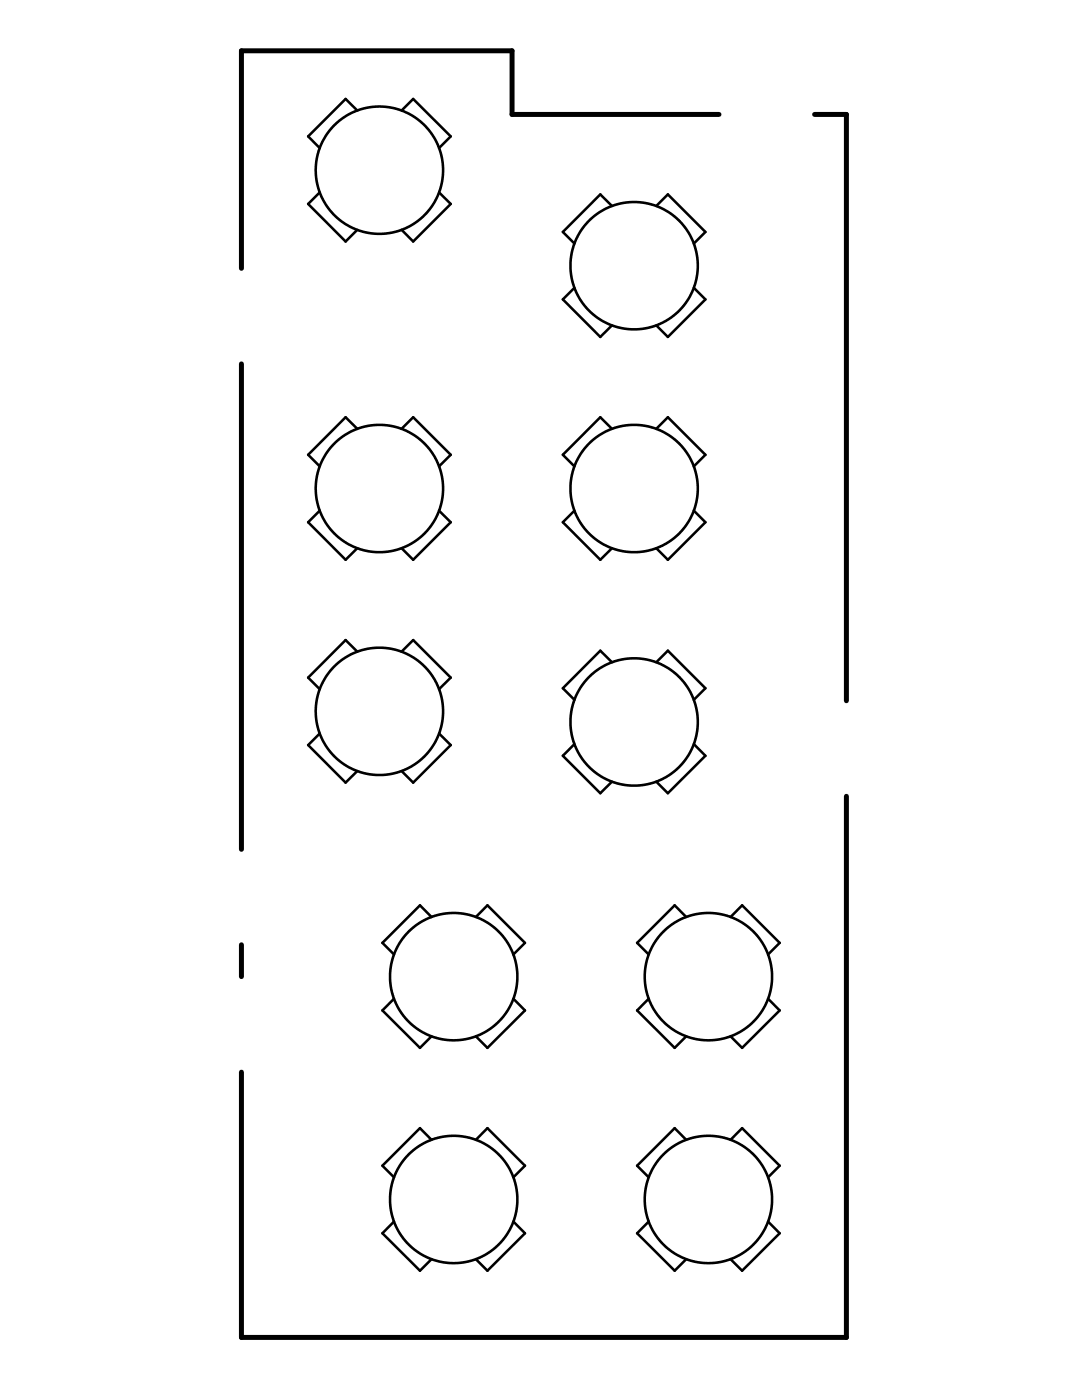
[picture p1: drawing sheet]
<svg xmlns="http://www.w3.org/2000/svg" width="216mm" height="279mm" viewBox="0 0 216 279" stroke-linecap="round" stroke-linejoin="round" font-family="sans-serif">
<path d="M143.5 22.8h-41.3v-12.7h-54v43.5M162.5 22.8h6.4v117M48.2 72.6v96.9M168.9 158.9v108h-120.7v-52.9M48.2 188.6v6.3" fill="none" stroke="#000" stroke-width=".99"/>
<g fill="none" stroke="#000" stroke-width=".51">
<path d="M63.8 38.4l-2.3 2.3 7.5 7.5 2.3-2.3M71.3 22.1l-2.3-2.4-7.5 7.5 2.3 2.3M80.1 22.1l2.3-2.4 7.5 7.5-2.3 2.3M87.6 38.4l2.3 2.3-7.5 7.5-2.3-2.3M114.6 57.4l-2.3 2.4 7.5 7.4 2.3-2.3M122.1 41.1l-2.3-2.3-7.5 7.5 2.3 2.3M131 41.1l2.3-2.3 7.5 7.5-2.3 2.3M138.5 57.4l2.3 2.4-7.5 7.4-2.3-2.3M71.3 85.6l-2.3-2.3-7.5 7.5 2.3 2.3M80.1 85.6l2.3-2.3 7.5 7.5-2.3 2.3M122.1 85.6l-2.3-2.3-7.5 7.5 2.3 2.3M131 85.6l2.3-2.3 7.5 7.5-2.3 2.3"/>
<path d="M63.8 101.9l-2.3 2.3 7.5 7.5 2.3-2.3M87.6 101.9l2.3 2.3-7.5 7.5-2.3-2.3M114.6 101.9l-2.3 2.3 7.5 7.5 2.3-2.3M138.5 101.9l2.3 2.3-7.5 7.5-2.3-2.3M71.3 130l-2.3-2.3-7.5 7.5 2.3 2.3M80.1 130l2.3-2.3 7.5 7.5-2.3 2.3M122.1 132.2l-2.3-2.3-7.5 7.5 2.3 2.3M131 132.2l2.3-2.3 7.5 7.5-2.3 2.3M63.8 146.4l-2.3 2.3 7.5 7.5 2.3-2.3M87.6 146.4l2.3 2.3-7.5 7.5-2.3-2.3M114.6 148.5l-2.3 2.3 7.5 7.5 2.3-2.3M138.5 148.5l2.3 2.3-7.5 7.5-2.3-2.3"/>
<path d="M78.6 199.3l-2.3 2.4 7.5 7.4 2.3-2.3M86.1 183l-2.3-2.3-7.5 7.5 2.3 2.3M95 183l2.3-2.3 7.5 7.5-2.4 2.3M102.4 199.3l2.4 2.4-7.5 7.4-2.3-2.3M129.4 199.3l-2.3 2.4 7.5 7.4 2.3-2.3M136.9 183l-2.3-2.3-7.5 7.5 2.3 2.3M145.8 183l2.3-2.3 7.5 7.5-2.3 2.3M153.3 199.3l2.3 2.4-7.5 7.4-2.3-2.3M86.1 227.5l-2.3-2.4-7.5 7.5 2.3 2.3M95 227.5l2.3-2.4 7.5 7.5-2.4 2.3M136.9 227.5l-2.3-2.4-7.5 7.5 2.3 2.3M145.8 227.5l2.3-2.4 7.5 7.5-2.3 2.3"/>
<path d="M78.6 243.8l-2.3 2.3 7.5 7.5 2.3-2.3M102.4 243.8l2.4 2.3-7.5 7.5-2.3-2.3M129.4 243.8l-2.3 2.3 7.5 7.5 2.3-2.3M153.3 243.8l2.3 2.3-7.5 7.5-2.3-2.3"/>
<circle cx="75.7" cy="34" r="12.7"/>
<circle cx="126.5" cy="53" r="12.7"/>
<circle cx="75.7" cy="97.5" r="12.7"/>
<circle cx="126.5" cy="97.5" r="12.7"/>
<circle cx="75.7" cy="142" r="12.7"/>
<circle cx="126.5" cy="144.1" r="12.7"/>
<circle cx="90.5" cy="194.9" r="12.7"/>
<circle cx="141.3" cy="194.9" r="12.7"/>
<circle cx="90.5" cy="239.4" r="12.7"/>
<circle cx="141.3" cy="239.4" r="12.7"/>
</g>
</svg>
